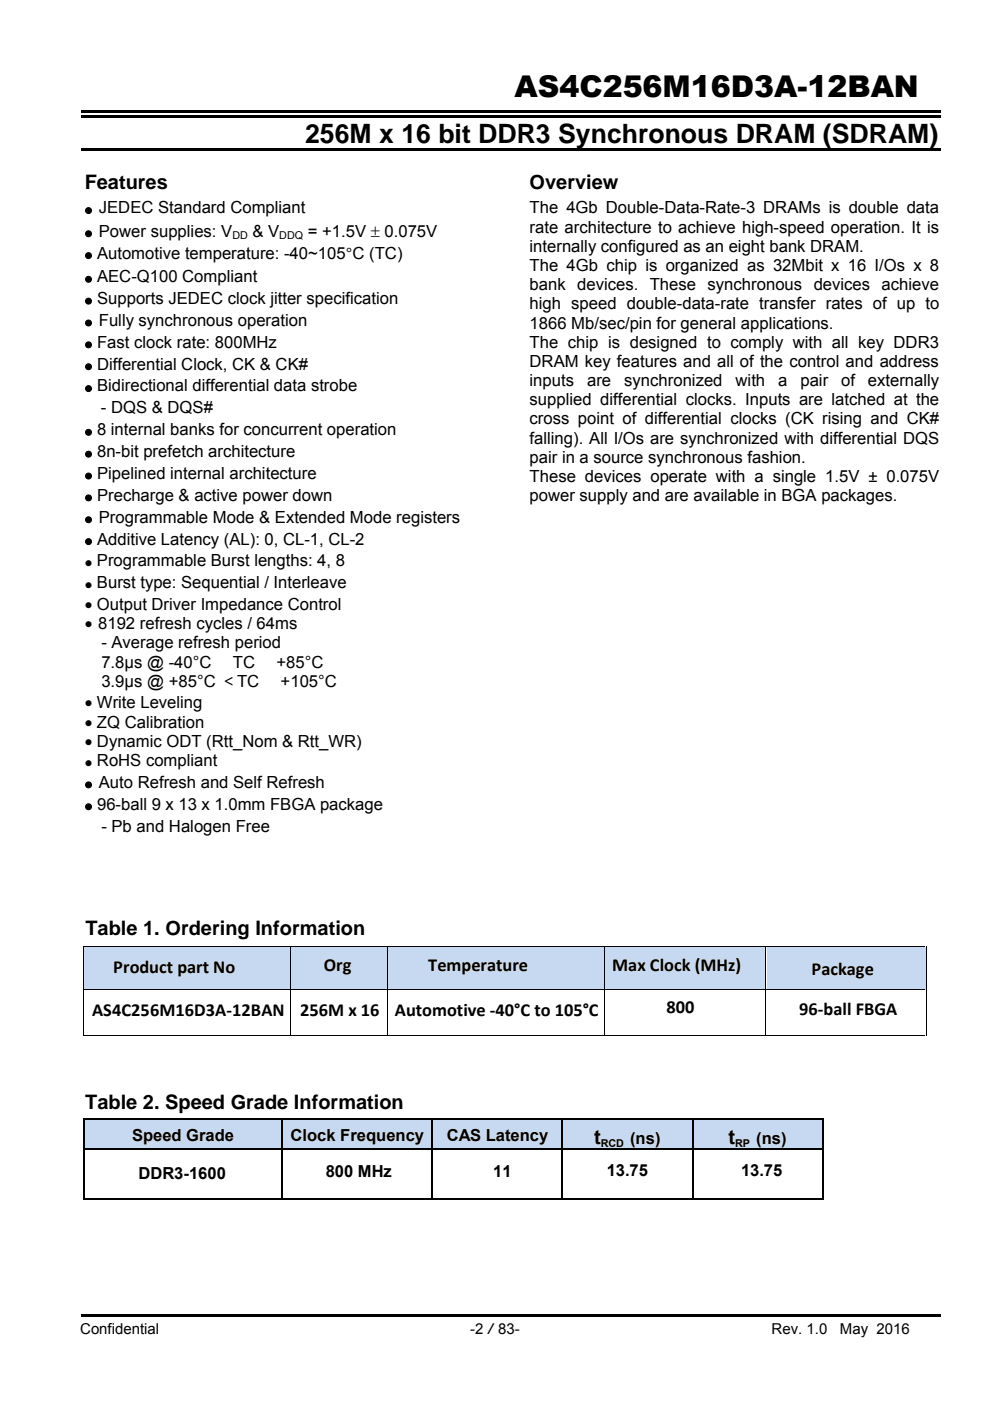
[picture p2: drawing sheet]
<svg xmlns="http://www.w3.org/2000/svg" width="210mm" height="297mm" viewBox="0 0 210 297" stroke-linecap="round" stroke-linejoin="round" font-family="sans-serif">
<defs><g id="words">
<text font-size="6.3" x="109.1" y="20.7">AS4C256M16D3A-12BAN</text>
<text font-size="5.7" x="64.7" y="30.3">256M x 16 bit DDR3 Synchronous DRAM (SDRAM)</text>
<g font-size="4.2">
<text x="18" y="40">Features</text>
<text x="112.3" y="40">Overview</text>
<text x="18.1" y="198.2">Table 1. Ordering Information</text>
<text x="18.1" y="235.1">Table 2. Speed Grade Information</text>
<text x="126" y="242.6">t</text>
<text x="154.5" y="242.6">t</text>
</g>
<g font-size="3.9">
<text x="24" y="206.2">Product part No</text>
<text x="68.7" y="205.9">Org</text>
<text x="90.8" y="205.8">Temperature</text>
<text x="129.8" y="206">Max Clock (MHz)</text>
<text x="172.1" y="206.7">Package</text>
<text x="19.5" y="215.4">AS4C256M16D3A-12BAN</text>
<text x="63.6" y="215.3">256M x 16</text>
<text x="83.7" y="215.4">Automotive -40°C to 105°C</text>
<text x="141.3" y="214.8">800</text>
<text x="169.4" y="215.1">96-ball FBGA</text>
</g>
<g font-size="3.5">
<text x="18" y="45.6">• JEDEC Standard Compliant</text>
<text x="112.3" y="45.3">The 4Gb Double-Data-Rate-3 DRAMs is double data</text>
<text x="18" y="50.6">• Power supplies: V</text>
<text x="53.5" y="50.2">&amp; V</text>
<text x="65.3" y="50.2">= +1.5V ± 0.075V</text>
<text x="112.3" y="49.3">rate architecture to achieve high-speed operation. It is</text>
<text x="112.3" y="53.4">internally configured as an eight bank DRAM.</text>
<text x="18" y="55.2">• Automotive temperature: -40~105°C (TC)</text>
<text x="112.3" y="57.5">The 4Gb chip is organized as 32Mbit x 16 I/Os x 8</text>
<text x="18" y="60.2">• AEC-Q100 Compliant</text>
<text x="18" y="64.8">• Supports JEDEC clock jitter specification</text>
<text x="112.3" y="61.5">bank devices. These synchronous devices achieve</text>
<text x="112.3" y="65.6">high speed double-data-rate transfer rates of up to</text>
<text x="18" y="69.5">• Fully synchronous operation</text>
<text x="112.3" y="69.7">1866 Mb/sec/pin for general applications.</text>
<text x="18" y="74.1">• Fast clock rate: 800MHz</text>
<text x="112.3" y="73.7">The chip is designed to comply with all key DDR3</text>
<text x="112.3" y="77.8">DRAM key features and all of the control and address</text>
<text x="18" y="78.8">• Differential Clock, CK &amp; CK#</text>
<text x="18" y="83.4">• Bidirectional differential data strobe</text>
<text x="112.3" y="81.9">inputs</text>
<text x="124.5" y="81.9">are</text>
<text x="132.4" y="81.9">synchronized</text>
<text x="156" y="81.9">with</text>
<text x="165" y="81.9">a</text>
<text x="169.7" y="81.9">pair</text>
<text x="178.3" y="81.9">of</text>
<text x="184" y="81.9">externally</text>
<text x="21.4" y="87.6">- DQS &amp; DQS#</text>
<text x="112.3" y="85.9">supplied differential clocks. Inputs are latched at the</text>
<text x="112.3" y="90">cross point of differential clocks (CK rising and CK#</text>
<text x="18" y="92.7">• 8 internal banks for concurrent operation</text>
<text x="112.3" y="94">falling). All I/Os are synchronized with differential DQS</text>
<text x="18" y="97.3">• 8n-bit prefetch architecture</text>
<text x="18" y="101.9">• Pipelined internal architecture</text>
<text x="112.3" y="98.1">pair in a source synchronous fashion.</text>
<text x="18" y="106.6">• Precharge &amp; active power down</text>
<text x="112.3" y="102.2">These devices operate with a single 1.5V ± 0.075V</text>
<text x="112.3" y="106.2">power supply and are available in BGA packages.</text>
<text x="18" y="111.2">• Programmable Mode &amp; Extended Mode registers</text>
<text x="18" y="115.8">• Additive Latency (AL): 0, CL-1, CL-2</text>
<text x="18" y="120.5">• Programmable Burst lengths: 4, 8</text>
<text x="18" y="125.1">• Burst type: Sequential / Interleave</text>
<text x="18" y="129.3">• Output Driver Impedance Control</text>
<text x="18" y="133.4">• 8192 refresh cycles / 64ms</text>
<text x="21.5" y="137.5">- Average refresh period</text>
<text x="21.5" y="141.5">7.8µs @ -40°C</text>
<text x="49.4" y="141.5">TC</text>
<text x="58.6" y="141.5">+85°C</text>
<text x="21.5" y="145.7">3.9µs @ +85°C ＜TC</text>
<text x="59.5" y="145.7">+105°C</text>
<text x="18" y="150.2">• Write Leveling</text>
<text x="18" y="154.3">• ZQ Calibration</text>
<text x="18" y="158.3">• Dynamic ODT (Rtt_Nom &amp; Rtt_WR)</text>
<text x="18" y="162.8">• RoHS compliant</text>
<text x="18" y="167.4">• Auto Refresh and Self Refresh</text>
<text x="18" y="172">• 96-ball 9 x 13 x 1.0mm FBGA package</text>
<text x="21.5" y="176.3">- Pb and Halogen Free</text>
<text x="28" y="241.9">Speed Grade</text>
<text x="61.6" y="241.9">Clock Frequency</text>
<text x="94.7" y="241.9">CAS Latency</text>
<text x="133.6" y="242.7">(ns)</text>
<text x="160.3" y="242.7">(ns)</text>
<text x="29.3" y="249.9">DDR3-1600</text>
<text x="69.1" y="249.6">800 MHz</text>
<text x="104.6" y="249.6">11</text>
<text x="128.6" y="249.4">13.75</text>
<text x="157.1" y="249.4">13.75</text>
</g>
<g font-size="3.2">
<text x="17" y="282.9">Confidential</text>
<text x="99.7" y="282.9">-2／83-</text>
<text x="163.6" y="282.9">Rev. 1.0</text>
<text x="178.1" y="282.9">May 2016</text>
</g>
<g font-size="2.3">
<text x="49.3" y="50.7">DD</text>
<text x="59.2" y="50.7">DDQ</text>
<text x="127.4" y="243.1">RCD</text>
<text x="155.9" y="243.1">RP</text>
</g>
</g></defs>
<path d="M17.3 24.4h182.2v.6h-182.2zM17.3 23.4h182.2v.5h-182.2zM17.3 31.5h182.2v.5h-182.2zM17.3 278.6h182.2v.5h-182.2z" fill="#000"/>
<g fill="#c6d9f1">
<path d="M17.8 200.8h42.2v9h-42.2z" fill-rule="evenodd"/>
<path d="M19.6 200.8h38.1v9h-38.1z" fill-rule="evenodd"/>
<path d="M59.7 200.8h16.9v9h-16.9z" fill-rule="evenodd"/>
<path d="M61.6 200.8h12.9v9h-12.9z" fill-rule="evenodd"/>
<path d="M76.5 200.8h48.5v9h-48.5z" fill-rule="evenodd"/>
<path d="M78.3 200.8h44.5v9h-44.5z" fill-rule="evenodd"/>
<path d="M124.8 200.8h37.3v9h-37.3z" fill-rule="evenodd"/>
<path d="M126.6 200.8h33.7v9h-33.7z" fill-rule="evenodd"/>
</g>
<g fill="#000">
<path d="M17.7 200.6h.1v.2h-.1z" fill-rule="evenodd"/>
<path d="M17.7 200.6h.1v.2h-.1z" fill-rule="evenodd"/>
<path d="M17.7 209.8h.1v.2h-.1z" fill-rule="evenodd"/>
<path d="M17.7 219.4h.1v.2h-.1z" fill-rule="evenodd"/>
<path d="M17.7 219.4h.1v.2h-.1z" fill-rule="evenodd"/>
<path d="M59.6 200.6h.1v.2h-.1z" fill-rule="evenodd"/>
<path d="M59.6 209.8h.1v.2h-.1z" fill-rule="evenodd"/>
<path d="M59.6 219.4h.1v.2h-.1z" fill-rule="evenodd"/>
<path d="M76.3 200.6h.2v.2h-.2z" fill-rule="evenodd"/>
<path d="M76.3 209.8h.2v.2h-.2z" fill-rule="evenodd"/>
<path d="M76.3 219.4h.2v.2h-.2z" fill-rule="evenodd"/>
<path d="M162.1 200.6h.2v.2h-.2z" fill-rule="evenodd"/>
<path d="M162.1 200.6h.2v.2h-.2z" fill-rule="evenodd"/>
<path d="M162.1 209.8h.2v.2h-.2z" fill-rule="evenodd"/>
<path d="M162.1 219.4h.2v.2h-.2z" fill-rule="evenodd"/>
<path d="M162.1 219.4h.2v.2h-.2z" fill-rule="evenodd"/>
</g>
<g fill="none" stroke="#000" stroke-width=".21">
<path d="M17.7 200.8v9M17.7 210v9.5M17.8 200.7h41.8M17.8 209.9h41.8M17.8 219.5h41.8M59.7 200.7h16.6M59.7 209.9h16.6M59.7 219.5h16.6M61.6 200.8v9M61.6 210v9.6M76.5 209.9h85.6M76.5 200.7h85.6"/>
<path d="M76.5 219.5h85.6M82.1 200.6v9M82.1 209.8v9.6M128.2 200.8v9M128.2 210v9.5M162.2 200.8v9M162.2 210v9.5"/>
</g>
<path d="M162.6 200.8h33.7v9h-33.7z" fill-rule="evenodd" fill="#c6d9f1"/>
<g fill="#000">
<path d="M196.4 200.6h.1v.2h-.1z" fill-rule="evenodd"/>
<path d="M196.4 200.6h.1v.2h-.1z" fill-rule="evenodd"/>
<path d="M196.4 209.8h.1v.2h-.1z" fill-rule="evenodd"/>
<path d="M196.4 219.5h.1v.1h-.1z" fill-rule="evenodd"/>
<path d="M196.4 219.5h.1v.1h-.1z" fill-rule="evenodd"/>
</g>
<path d="M162.4 200.7h33.8M162.4 209.9h33.8M162.4 219.6h33.8M196.4 200.8v9M196.4 210v9.5" fill="none" stroke="#000" stroke-width=".21"/>
<g fill="#c6d9f1">
<path d="M18 237.4h41.7v6.1h-41.7z" fill-rule="evenodd"/>
<path d="M18.3 237.4h41v5.3h-41z" fill-rule="evenodd"/>
<path d="M60 237.4h31.6v6.1h-31.6z" fill-rule="evenodd"/>
<path d="M60.3 237.4h30.9v5.3h-30.9z" fill-rule="evenodd"/>
<path d="M91.8 237.4h27.3v6.1h-27.3z" fill-rule="evenodd"/>
<path d="M92.2 237.4h26.6v5.3h-26.6z" fill-rule="evenodd"/>
<path d="M119.4 237.4h27.3v6.1h-27.3z" fill-rule="evenodd"/>
<path d="M119.7 237.4h26.6v6.1h-26.6z" fill-rule="evenodd"/>
<path d="M147 237.4h27.3v6.1h-27.3z" fill-rule="evenodd"/>
<path d="M147.3 237.4h26.6v6.1h-26.6z" fill-rule="evenodd"/>
</g>
<g fill="#000">
<path d="M17.7 237.2h.3v.2h-.3z" fill-rule="evenodd"/>
<path d="M17.7 237.2h.3v.2h-.3z" fill-rule="evenodd"/>
<path d="M59.7 237.2h.3v.2h-.3z" fill-rule="evenodd"/>
<path d="M91.5 237.2h.3v.2h-.3z" fill-rule="evenodd"/>
<path d="M119.1 237.2h.3v.2h-.3z" fill-rule="evenodd"/>
<path d="M146.7 237.2h.3v.2h-.3z" fill-rule="evenodd"/>
<path d="M174.3 237.2h.2v.2h-.2z" fill-rule="evenodd"/>
<path d="M174.3 237.2h.2v.2h-.2z" fill-rule="evenodd"/>
<path d="M17.7 243.5h.3v.3h-.3z" fill-rule="evenodd"/>
<path d="M17.7 254.2h.3v.2h-.3z" fill-rule="evenodd"/>
<path d="M17.7 254.2h.3v.2h-.3z" fill-rule="evenodd"/>
<path d="M59.7 243.5h.3v.3h-.3z" fill-rule="evenodd"/>
<path d="M59.7 254.2h.3v.2h-.3z" fill-rule="evenodd"/>
<path d="M91.5 243.5h.3v.3h-.3z" fill-rule="evenodd"/>
<path d="M91.5 254.2h.3v.2h-.3z" fill-rule="evenodd"/>
<path d="M119.1 243.5h.3v.3h-.3z" fill-rule="evenodd"/>
<path d="M119.1 254.2h.3v.2h-.3z" fill-rule="evenodd"/>
<path d="M146.7 243.5h.3v.3h-.3z" fill-rule="evenodd"/>
<path d="M146.7 254.2h.3v.2h-.3z" fill-rule="evenodd"/>
<path d="M174.3 243.5h.2v.3h-.2z" fill-rule="evenodd"/>
<path d="M174.3 254.2h.2v.2h-.2z" fill-rule="evenodd"/>
<path d="M174.3 254.2h.2v.2h-.2z" fill-rule="evenodd"/>
</g>
<g fill="none" stroke="#000" stroke-width=".25">
<path d="M17.8 237.4v6.1M18 237.3h41.7M59.8 237.4v6.1M60 237.3h31.5M91.7 237.4v6.1M91.8 237.3h27.3M119.2 237.4v6.1M119.4 237.3h27.3M146.8 237.4v6.1M147 237.3h27.3M174.4 237.4v6.1M17.8 243.8v10.4"/>
<path d="M18 243.6h41.7M18 254.3h41.7M59.8 243.8v10.4M60 243.6h31.5M60 254.3h31.5M91.7 243.8v10.4M91.8 243.6h27.3M91.8 254.3h27.3M119.2 243.8v10.4M119.4 243.6h27.3M119.4 254.3h27.3M146.8 243.8v10.4"/>
<path d="M147 243.6h27.3M147 254.3h27.3M174.4 243.8v10.4"/>
</g>
<use href="#words"/>
</svg>
